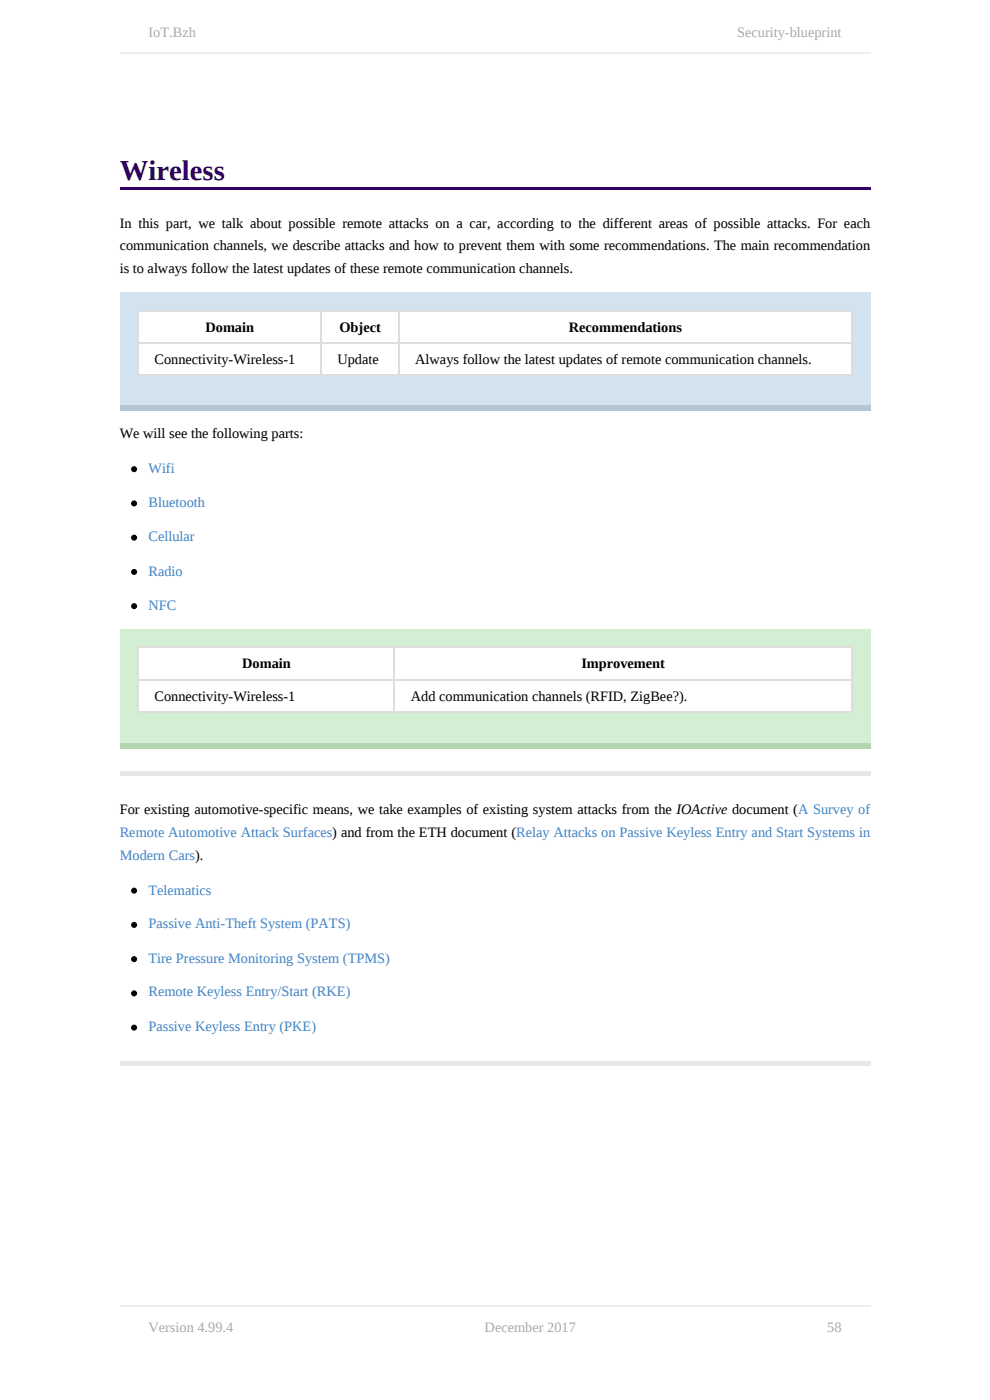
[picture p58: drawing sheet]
<svg xmlns="http://www.w3.org/2000/svg" width="210mm" height="297mm" viewBox="0 0 210 297" stroke-linecap="round" stroke-linejoin="round" font-family="sans-serif">
<defs><g id="words">
<text font-size="6.1" fill="#306" x="25.4" y="38.1">Wireless</text>
<g font-size="3" fill="#aaa">
<text x="31.5" y="7.9">IoT.Bzh</text>
<text x="156.4" y="7.9">Security-blueprint</text>
<text x="31.5" y="282.5">Version 4.99.4</text>
<text x="102.8" y="282.5">December 2017</text>
<text x="175.5" y="282.5">58</text>
</g>
<g font-size="3">
<text x="25.4" y="48.3">In this part, we talk about possible remote attacks on a car, according to the different areas of possible attacks. For each</text>
<text x="25.4" y="53.1">communication channels, we describe attacks and how to prevent them with some recommendations. The main recommendation</text>
<text x="25.4" y="57.9">is to always follow the latest updates of these remote communication channels.</text>
<text x="43.6" y="70.4">Domain</text>
<text x="72" y="70.4">Object</text>
<text x="120.7" y="70.4">Recommendations</text>
<text x="32.8" y="77.2">Connectivity-Wireless-1</text>
<text x="71.6" y="77.2">Update</text>
<text x="88.1" y="77.2">Always follow the latest updates of remote communication channels.</text>
<text x="25.4" y="93">We will see the following parts:</text>
<text x="51.4" y="141.8">Domain</text>
<text x="123.3" y="141.8">Improvement</text>
<text x="32.8" y="148.6">Connectivity-Wireless-1</text>
<text x="87.2" y="148.6">Add communication channels (RFID, ZigBee?).</text>
<text x="25.4" y="172.8">For existing automotive-specific means, we take examples of existing system attacks from the IOActive document (A Survey of</text>
</g>
<g font-size="3" fill="#4183c4">
<text x="31.5" y="100.4">Wifi</text>
<text x="31.5" y="107.5">Bluetooth</text>
<text x="31.5" y="114.8">Cellular</text>
<text x="31.5" y="122.2">Radio</text>
<text x="31.5" y="129.3">NFC</text>
<text x="25.4" y="177.6">Remote Automotive Attack Surfaces) and from the ETH document (Relay Attacks on Passive Keyless Entry and Start Systems in</text>
<text x="25.4" y="182.4">Modern Cars).</text>
<text x="31.5" y="189.8">Telematics</text>
<text x="31.5" y="196.9">Passive Anti-Theft System (PATS)</text>
<text x="31.5" y="204.3">Tire Pressure Monitoring System (TPMS)</text>
<text x="31.5" y="211.4">Remote Keyless Entry/Start (RKE)</text>
<text x="31.5" y="218.7">Passive Keyless Entry (PKE)</text>
</g>
</g></defs>
<path d="M25.4 39.6h159.2v.5h-159.2z" fill="#306"/>
<path d="M25.4 62h159.2v25.1h-159.2z" fill="#d2e2ee"/>
<path d="M25.4 85.9h159.2v1.2h-159.2z" fill="#b5c5d1"/>
<g fill="#fff">
<path d="M29.2 65.8h38.9v6.9h-38.9z"/>
<path d="M68.1 65.8h16.5v6.9h-16.5z"/>
<path d="M84.6 65.8h95.9v6.9h-95.9z"/>
<path d="M29.2 72.7h38.9v6.8h-38.9z"/>
<path d="M68.1 72.7h16.5v6.8h-16.5z"/>
<path d="M84.6 72.7h95.9v6.8h-95.9z"/>
</g>
<path d="M29.2 72.8h151.6M29.2 79.6h151.6M29.2 65.9h151.6M29.3 65.8v14M68.2 65.8v14M84.7 65.8v14M180.7 65.8v14" fill="none" stroke="#ddd" stroke-width=".25"/>
<path d="M25.4 133.4h159.2v25.4h-159.2z" fill="#d3eed2"/>
<path d="M25.4 157.5h159.2v1.3h-159.2z" fill="#b1d5b0"/>
<g fill="#fff">
<path d="M29.2 137.2h54.3v6.9h-54.3z"/>
<path d="M83.5 137.2h97v6.9h-97z"/>
<path d="M29.2 144.1h54.3v6.8h-54.3z"/>
<path d="M83.5 144.1h97v6.8h-97z"/>
</g>
<path d="M29.2 137.3h151.6M29.3 137.2v14M83.7 137.2v14M180.7 137.2v14M29.2 144.2h151.6M29.2 151h151.6" fill="none" stroke="#ddd" stroke-width=".25"/>
<g fill="#e7e7e7">
<path d="M25.4 163.6h159.2v1h-159.2z"/>
<path d="M25.4 225.1h159.2v1h-159.2z"/>
</g>
<g fill="#000" stroke="#000" stroke-width=".25">
<circle cx="28.4" cy="99.5" r=".51"/>
<circle cx="28.4" cy="114.1" r=".51"/>
<circle cx="28.4" cy="106.8" r=".51"/>
<circle cx="28.4" cy="121.3" r=".51"/>
<circle cx="28.4" cy="128.6" r=".51"/>
<circle cx="28.4" cy="188.9" r=".51"/>
<circle cx="28.4" cy="196.2" r=".51"/>
<circle cx="28.4" cy="203.5" r=".51"/>
<circle cx="28.4" cy="210.7" r=".51"/>
<circle cx="28.4" cy="218" r=".51"/>
</g>
<path d="M25.4 11.3h159.2M25.4 277.1h159.2" fill="none" stroke="#eee" stroke-width=".25"/>
<use href="#words"/>
</svg>
